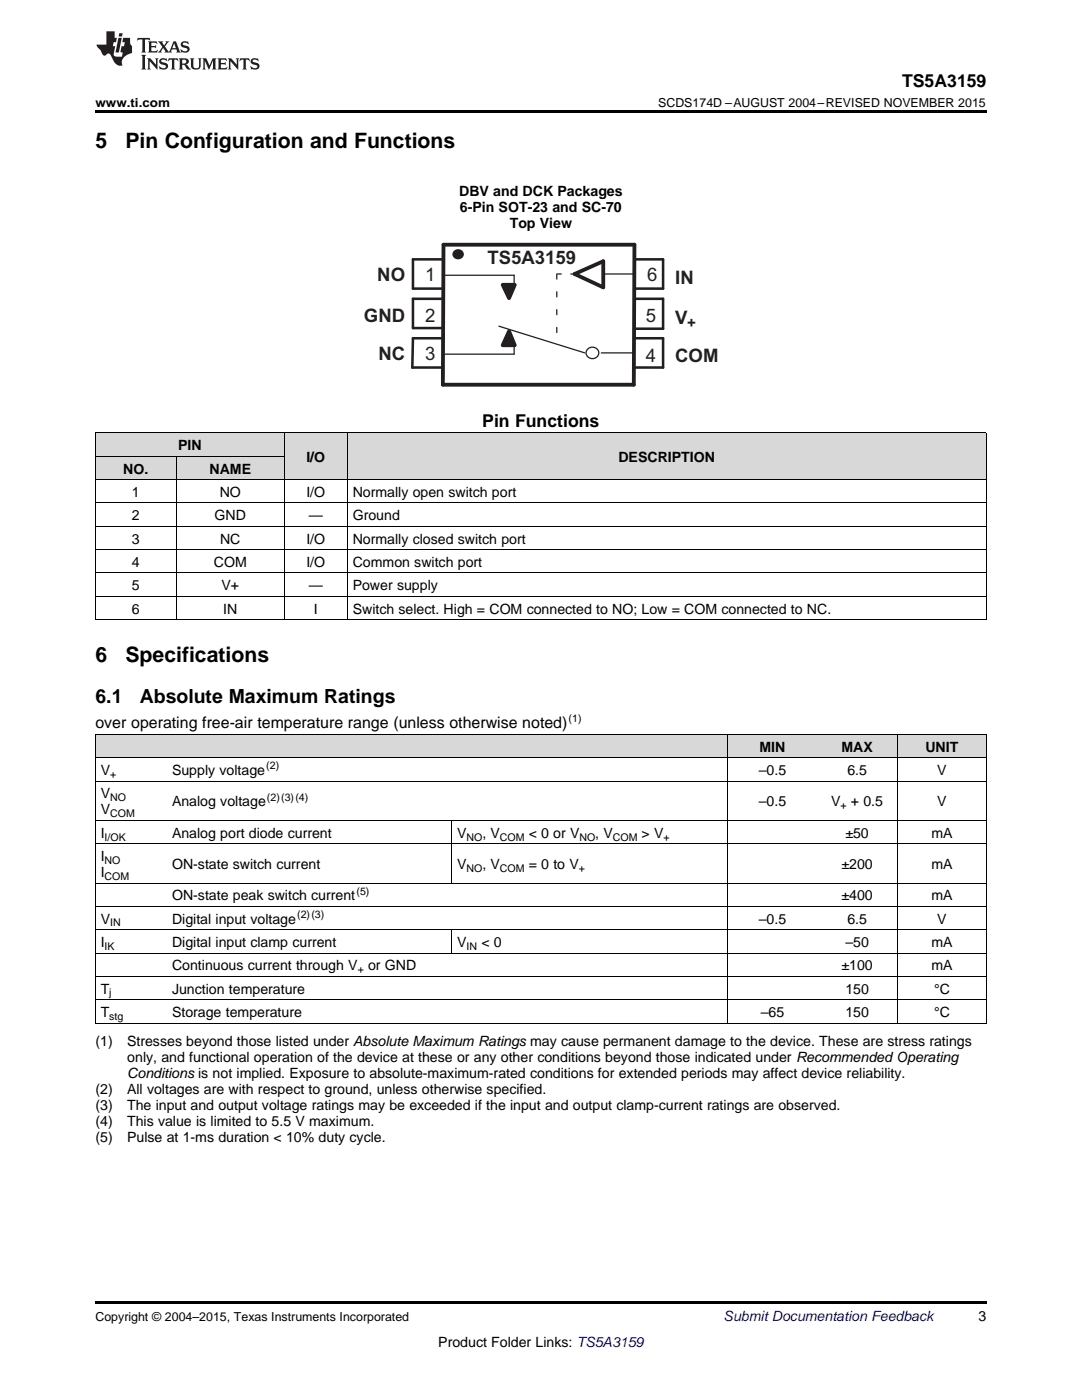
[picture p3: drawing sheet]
<svg xmlns="http://www.w3.org/2000/svg" width="216mm" height="279mm" viewBox="0 0 216 279" stroke-linecap="round" stroke-linejoin="round" font-family="sans-serif">
<defs><g id="words">
<g font-size="4.2">
<text x="19" y="29.6">5</text>
<text x="25" y="29.6">Pin Configuration and Functions</text>
<text x="19" y="132.2">6</text>
<text x="25" y="132.2">Specifications</text>
</g>
<g font-size="3.9">
<text x="19" y="140.2">6.1</text>
<text x="27.9" y="140.2">Absolute Maximum Ratings</text>
</g>
<g font-size="3.7" fill="#231f20">
<text x="97.3" y="52.8">TS5A3159</text>
<text x="75.3" y="56.1">NO</text>
<text x="84.8" y="56.1">1</text>
<text x="129.1" y="56.1">6</text>
<text x="134.7" y="56.6">IN</text>
<text x="72.6" y="64.2">GND</text>
<text x="84.8" y="64.2">2</text>
<text x="128.9" y="64.2">5</text>
<text x="134.7" y="64.7">V</text>
<text x="75.5" y="71.8">NC</text>
<text x="84.8" y="71.8">3</text>
<text x="128.9" y="72.3">4</text>
<text x="134.7" y="72.3">COM</text>
</g>
<g font-size="3.5">
<text x="180" y="17.3">TS5A3159</text>
<text x="96.2" y="85.2">Pin Functions</text>
</g>
<text font-size="3.2" x="19" y="145.4">over operating free-air temperature range (unless otherwise noted)</text>
<text font-size="3" fill="#231f20" x="137.1" y="65.5">+</text>
<g font-size="2.8">
<text x="91.6" y="39.2">DBV and DCK Packages</text>
<text x="91.8" y="42.3">6-Pin SOT-23 and SC-70</text>
<text x="101.7" y="45.5">Top View</text>
<text x="35.5" y="89.9">PIN</text>
<text x="24.6" y="94.5">NO.</text>
<text x="41.8" y="94.5">NAME</text>
<text x="61.1" y="92.2">I/O</text>
<text x="123.4" y="92.2">DESCRIPTION</text>
<text x="26.3" y="99.2">1</text>
<text x="43.9" y="99.2">NO</text>
<text x="61.1" y="99.2">I/O</text>
<text x="70.4" y="99.2">Normally open switch port</text>
<text x="26.3" y="103.8">2</text>
<text x="42.8" y="103.8">GND</text>
<text x="61.6" y="103.8">—</text>
<text x="70.4" y="103.8">Ground</text>
<text x="26.3" y="108.5">3</text>
<text x="26.3" y="113.1">4</text>
<text x="42.7" y="113.1">COM</text>
<text x="43.9" y="108.5">NC</text>
<text x="61.1" y="108.5">I/O</text>
<text x="61.1" y="113.1">I/O</text>
<text x="70.4" y="108.5">Normally closed switch port</text>
<text x="70.4" y="113.1">Common switch port</text>
<text x="26.3" y="117.8">5</text>
<text x="44.2" y="117.8">V+</text>
<text x="61.6" y="117.8">—</text>
<text x="70.4" y="117.8">Power supply</text>
<text x="26.3" y="122.4">6</text>
<text x="44.6" y="122.4">IN</text>
<text x="62.7" y="122.4">I</text>
<text x="70.4" y="122.4">Switch select. High = COM connected to NO; Low = COM connected to NC.</text>
<text x="20.1" y="154.7">V</text>
<text x="34.3" y="154.7">Supply voltage</text>
<text x="151.4" y="154.7">–0.5</text>
<text x="151.6" y="150">MIN</text>
<text x="167.9" y="150">MAX</text>
<text x="169.1" y="154.7">6.5</text>
<text x="184.6" y="150">UNIT</text>
<text x="187" y="154.7">V</text>
<text x="20.1" y="159.3">V</text>
<text x="34.3" y="160.9">Analog voltage</text>
<text x="151.4" y="160.9">–0.5</text>
<text x="165.8" y="160.9">V</text>
<text x="169.8" y="160.9">+ 0.5</text>
<text x="187" y="160.9">V</text>
<text x="20.1" y="162.5">V</text>
<text x="20.1" y="167.2">I</text>
<text x="34.3" y="167.2">Analog port diode current</text>
<text x="91.2" y="167.2">V</text>
<text x="96.3" y="167.2">, V</text>
<text x="105.5" y="167.2">&lt; 0 or V</text>
<text x="118.8" y="167.2">, V</text>
<text x="128" y="167.2">&gt; V</text>
<text x="168.7" y="167.2">±50</text>
<text x="185.8" y="167.2">mA</text>
<text x="20.1" y="171.8">I</text>
<text x="34.3" y="173.4">ON-state switch current</text>
<text x="91.2" y="173.4">V</text>
<text x="96.3" y="173.4">, V</text>
<text x="105.5" y="173.4">= 0 to V</text>
<text x="167.9" y="173.4">±200</text>
<text x="185.8" y="173.4">mA</text>
<text x="20.1" y="175">I</text>
<text x="34.3" y="179.7">ON-state peak switch current</text>
<text x="167.9" y="179.7">±400</text>
<text x="185.8" y="179.7">mA</text>
<text x="20.1" y="184.3">V</text>
<text x="34.3" y="184.3">Digital input voltage</text>
<text x="151.4" y="184.3">–0.5</text>
<text x="169.1" y="184.3">6.5</text>
<text x="187" y="184.3">V</text>
<text x="20.1" y="189">I</text>
<text x="34.3" y="189">Digital input clamp current</text>
<text x="91.2" y="189">V</text>
<text x="96.1" y="189">&lt; 0</text>
<text x="168.7" y="189">–50</text>
<text x="185.8" y="189">mA</text>
<text x="34.3" y="193.6">Continuous current through V</text>
<text x="73.5" y="193.6">or GND</text>
<text x="167.9" y="193.6">±100</text>
<text x="185.8" y="193.6">mA</text>
<text x="20.1" y="198.3">T</text>
<text x="20.1" y="203">T</text>
<text x="34.3" y="198.3">Junction temperature</text>
<text x="34.3" y="203">Storage temperature</text>
<text x="151.8" y="203">–65</text>
<text x="168.7" y="198.3">150</text>
<text x="168.7" y="203">150</text>
<text x="186.4" y="198.3">°C</text>
<text x="186.4" y="203">°C</text>
<text x="19" y="208.8">(1)</text>
<text x="25.4" y="208.8">Stresses beyond those listed under Absolute Maximum Ratings may cause permanent damage to the device. These are stress ratings</text>
<text x="25.4" y="212">only, and functional operation of the device at these or any other conditions beyond those indicated under Recommended Operating</text>
<text x="25.4" y="215.2">Conditions is not implied. Exposure to absolute-maximum-rated conditions for extended periods may affect device reliability.</text>
<text x="19" y="218.3">(2)</text>
<text x="19" y="221.5">(3)</text>
<text x="25.4" y="218.3">All voltages are with respect to ground, unless otherwise specified.</text>
<text x="25.4" y="221.5">The input and output voltage ratings may be exceeded if the input and output clamp-current ratings are observed.</text>
<text x="19" y="224.7">(4)</text>
<text x="19" y="227.9">(5)</text>
<text x="25.4" y="224.7">This value is limited to 5.5 V maximum.</text>
<text x="25.4" y="227.9">Pulse at 1-ms duration &lt; 10% duty cycle.</text>
<text x="195.3" y="263.6">3</text>
<text x="87.5" y="268.9">Product Folder Links: TS5A3159</text>
</g>
<text font-size="2.8" fill="#0000c8" x="144.4" y="263.6">Submit Documentation Feedback</text>
<g font-size="2.5">
<text x="19" y="21.4">www.ti.com</text>
<text x="131.3" y="21.4">SCDS174D –AUGUST 2004–REVISED NOVEMBER 2015</text>
<text x="19" y="263.6">Copyright © 2004–2015, Texas Instruments Incorporated</text>
</g>
<g font-size="2.1">
<text x="113.5" y="144.1">(1)</text>
<text x="22" y="155.3">+</text>
<text x="53.1" y="153.6">(2)</text>
<text x="22" y="159.9">NO</text>
<text x="53.3" y="159.8">(2)(3)(4)</text>
<text x="167.7" y="161.5">+</text>
<text x="20.9" y="167.7">I/OK</text>
<text x="22" y="163.1">COM</text>
<text x="93.1" y="167.7">NO</text>
<text x="99.8" y="167.7">COM</text>
<text x="115.6" y="167.7">NO</text>
<text x="122.3" y="167.7">COM</text>
<text x="132.4" y="167.7">+</text>
<text x="20.9" y="172.4">NO</text>
<text x="93.1" y="174">NO</text>
<text x="99.8" y="174">COM</text>
<text x="115.5" y="174">+</text>
<text x="20.9" y="175.6">COM</text>
<text x="71.1" y="178.5">(5)</text>
<text x="22" y="184.9">IN</text>
<text x="59.3" y="183.2">(2)(3)</text>
<text x="20.9" y="189.5">IK</text>
<text x="93.1" y="189.5">IN</text>
<text x="71.4" y="194.2">+</text>
<text x="21.8" y="198.9">j</text>
<text x="21.8" y="203.5">stg</text>
</g>
</g></defs>
<g fill="#d8d8d8">
<path d="M19 146.6h14.3v4.7h-14.3z"/>
<path d="M33.3 146.6h56.9v4.7h-56.9z"/>
<path d="M90.2 146.6h55.1v4.7h-55.1z"/>
<path d="M145.3 146.6h17.8v4.7h-17.8z"/>
<path d="M163.1 146.6h16v4.7h-16z"/>
<path d="M179.1 146.6h17.7v4.7h-17.7z"/>
<path d="M19 91.1h16.2v4.7h-16.2z"/>
<path d="M35.2 91.1h21.6v4.7h-21.6z"/>
<path d="M56.8 86.5h12.5v9.3h-12.5z"/>
<path d="M69.3 86.5h127.5v9.3h-127.5z"/>
<path d="M19 86.5h16.2v4.6h-16.2z"/>
<path d="M35.2 86.5h21.6v4.6h-21.6z"/>
</g>
<path d="M19 259.7h177.8v.5h-177.8z" fill="#000"/>
<g fill="none" stroke="#000" stroke-width=".2">
<path d="M19 95.7h177.8M19 91.1h37.8M19 86.4h177.8M19.1 86.5v37.2M35.2 91.1v32.6M56.7 86.5v37.2M69.3 86.5v37.2M196.8 86.5v37.2M19 119h177.8M19 114.4h177.8M19 109.7h177.8M19 105h177.8"/>
<path d="M19 100.4h177.8M19 123.7h177.8M19 155.9h177.8M19 151.3h177.8M19 146.6h177.8M19.1 146.6v57.6M145.2 146.6v57.6M179 146.6v57.6M196.8 146.6v57.6M19 176.2h177.8M19 168.4h177.8M19 163.7h177.8"/>
<path d="M90.1 163.8v12.5M19 199.5h177.8M19 194.9h177.8M19 190.2h177.8M19 185.5h177.8M19 180.9h177.8M90.1 185.6v4.7M19 204.2h177.8"/>
</g>
<path d="M88.5 48.8h38.1l-.1 28h-38.1zM114.7 54.7l5.7-2.6v5.2z" fill="none" stroke="#231f20" stroke-width=".76"/>
<path d="M88.5 51.8h-6.1v5.8h6.1v2h-6.1v5.9h6.1v2h-6.1l-.1 5.8h6.1v2M126.6 51.8h5.7v5.8h-5.7v2h5.7v6h-5.7v1.9h5.7v5.8h-5.8v2.1" fill="none" stroke="#231f20" stroke-width=".51"/>
<path d="M120.2 54.7h6.1M88.7 70.7h13.9M120 70.4h6.2" fill="none" stroke="#231f20" stroke-width=".25"/>
<path d="M117.2 69.8a1.21 1.21 0 0 1 1.8-.3 1.21 1.21 0 0 1 0 1.9 1.21 1.21 0 0 1-1.6-.1 1.21 1.21 0 0 1-.2-1.5z" fill-rule="evenodd" fill="#fff"/>
<path d="M99.5 65.1l17.2 5.3M117.2 69.8a1.21 1.21 0 0 1 1.8-.3 1.21 1.21 0 0 1 0 1.9 1.21 1.21 0 0 1-1.6-.1 1.21 1.21 0 0 1-.2-1.5z" fill="none" stroke="#231f20" stroke-width=".25"/>
<path d="M90.8 50.2a.81 .81 0 0 1 1.3 0 .81 .81 0 0 1-.3 1.2 .8 .8 0 0 1-1.1-.2 .8 .8 0 0 1 .1-1z" fill-rule="evenodd" fill="#231f20"/>
<path d="M90.8 50.2a.81 .81 0 0 1 1.3 0 .81 .81 0 0 1-.3 1.2 .8 .8 0 0 1-1.1-.2 .8 .8 0 0 1 .1-1z" fill="none" stroke="#231f20" stroke-width=".51"/>
<path d="M102.6 69.2v1.5" fill="none" stroke="#231f20" stroke-width=".25"/>
<path d="M101.6 66.1l1.1 2.8h-2.4z" fill-rule="evenodd" fill="#231f20"/>
<path d="M101.6 66.1l1.1 2.8h-2.4z" fill="none" stroke="#231f20" stroke-width=".76"/>
<path d="M88.7 54.9h13.9v1.7" fill="none" stroke="#231f20" stroke-width=".25"/>
<path d="M100.3 56.8h2.4l-1.1 2.7z" fill-rule="evenodd" fill="#231f20"/>
<path d="M100.3 56.8h2.4l-1.1 2.7z" fill="none" stroke="#231f20" stroke-width=".76"/>
<path d="M114.7 54.7h-3.6" fill="none" stroke="#231f20" stroke-width=".25" stroke-dasharray=".8 1.9"/>
<path d="M111.1 54.7v12.2" fill="none" stroke="#231f20" stroke-width=".25" stroke-dasharray="1 2.5"/>
<path d="M19 22h177.8v.5h-177.8z" fill="#000"/>
<g fill="#231f20">
<path d="M27.5 7.6l-.1 .5 .4-.2h.6v.1v2.1l-.2 .4h1l-.3-.4v-2.1l.1-.1h.5l.5 .2-.2-.5zM29.5 8.3l.2 .3v1.5l-.2 .4h1.8l.2-.6a1.04 1.04 0 0 1-1.3 .2v-.7h.6l.3 .2v-.6l-.3 .2h-.6v-.6l.8-.1 .4 .3-.2-.5zM31.5 8.3l.9 1.1-.9 1.1h.8l-.2-.2 .5-.7 .4 .7-.2 .2h1.5l-.1-.2 .1-.4h.9l.1 .4-.2 .2h1l-.3-.3-.7-1.9h-.5l-.9 2-.8-1 .9-1h-.8l.1 .3-.3 .5-.4-.6 .2-.2zM34.7 8.6l.4 1h-.7zM36.3 8.4a.63 .63 0 0 0-.2 .7 .63 .63 0 0 0 .6 .4l.6 .2 .1 .2a.75 .75 0 0 1-.7 .4 .75 .75 0 0 1-.6-.5l.1 .7 .1-.1a1.11 1.11 0 0 0 1.5-.6 1.13 1.13 0 0 0-1.2-.8l-.1-.4a1.04 1.04 0 0 1 1.2 .2l-.2-.5-.1 .1-.5-.2zM28.2 10.9l.2 .4v2.2l-.2 .4h1l-.3-.4v-2.2l.3-.4zM29.3 11.6l.3 .4v1.5l-.3 .4h.8l-.2-.4v-1.3l1.5 1.7v-1.9l.2-.4h-.7l.2 .4v.9l-1.1-1.3zM32 11.8a.62 .62 0 0 0-.2 .7 .62 .62 0 0 0 .6 .4l.6 .1 .1 .3a.76 .76 0 0 1-.7 .3 .76 .76 0 0 1-.6-.4l.1 .7 .1-.1a1.11 1.11 0 0 0 1.5-.6 1.13 1.13 0 0 0-1.2-.8l-.1-.4a1.04 1.04 0 0 1 1.2 .2l-.2-.6-.1 .1-.5-.1zM33.7 11.6l-.2 .6a.61 .61 0 0 1 .8-.3v1.6l-.2 .4h.9l-.2-.4v-1.6a.63 .63 0 0 1 .8 .3l-.2-.6zM35.6 11.6l.3 .4v1.5l-.3 .4h1l-.2-.2v-.8l.5 .2a.76 .76 0 0 0 1.2 .7l-1-1a.58 .58 0 0 0 .6-.5 .58 .58 0 0 0-.5-.6zM36.4 11.9h.1a.45 .45 0 0 1 .5 .1 .45 .45 0 0 1 .1 .5l-.7 .2zM37.9 11.6l.2 .2a2.17 2.17 0 0 0 .3 1.9 .99 .99 0 0 0 1.6-.6v-1.1l.2-.4h-.7l.2 .2a1.92 1.92 0 0 1-.2 1.8 .6 .6 0 0 1-.9-.5v-1.1l.2-.4zM40.4 11.6l.2 .4v1.5l-.2 .4h.7l-.2-.4v-1.4l.8 1.8 .8-1.8v1.4l-.2 .4h.9l-.2-.4v-1.5l.2-.4h-.8l-.6 1.5-.6-1.5zM43.4 11.6l.2 .4v1.5l-.2 .4h1.8l.2-.6a1.04 1.04 0 0 1-1.3 .1v-.6h.5l.4 .2v-.6l-.4 .2h-.5v-.7h.8l.3 .3-.1-.6zM45.5 11.6l.2 .4v1.5l-.2 .4h.7l-.2-.4v-1.3l1.5 1.7v-1.9l.2-.4h-.7l.2 .4v.9l-1.1-1.3zM47.9 11.6l-.1 .6a.61 .61 0 0 1 .8-.3v1.6l-.3 .4h1l-.3-.4 .1-1.6a.63 .63 0 0 1 .7 .3l-.1-.6zM50.2 11.8a.62 .62 0 0 0-.2 .7 .62 .62 0 0 0 .6 .4l.6 .1 .2 .3a.76 .76 0 0 1-.8 .3 .76 .76 0 0 1-.6-.4l.1 .7 .2-.1a1.11 1.11 0 0 0 1.5-.6 1.13 1.13 0 0 0-1.3-.8l-.1-.4a1.04 1.04 0 0 1 1.2 .2l-.1-.6-.2 .1-.5-.1z"/>
<path d="M21.2 6.3v2.6h-1.9l.1 .4 .7 .9a.91 .91 0 0 0 1 .8 .56 .56 0 0 1 .5-.3 .56 .56 0 0 1 .5 .3l.4 .8a1.53 1.53 0 0 0 1.9 1.2 1.54 1.54 0 0 1 1-2.1l.9-.3v-1.4a1.52 1.52 0 0 1-.3-1.6h-1.4l-.2 .8h.5l-.2 .8h-.4l-.2 1v.2l.4 .1-.2 .8a1.93 1.93 0 0 1-1.6-.3l.3-1.8h-.5l.2-.8h.4l.2-.8h-.4v-1.3zM23.6 7.6l-.6 2.9h.7l.6-2.9zM23.8 6.6l-.1 .7h.6l.2-.7z"/>
</g>
<use href="#words"/>
</svg>
